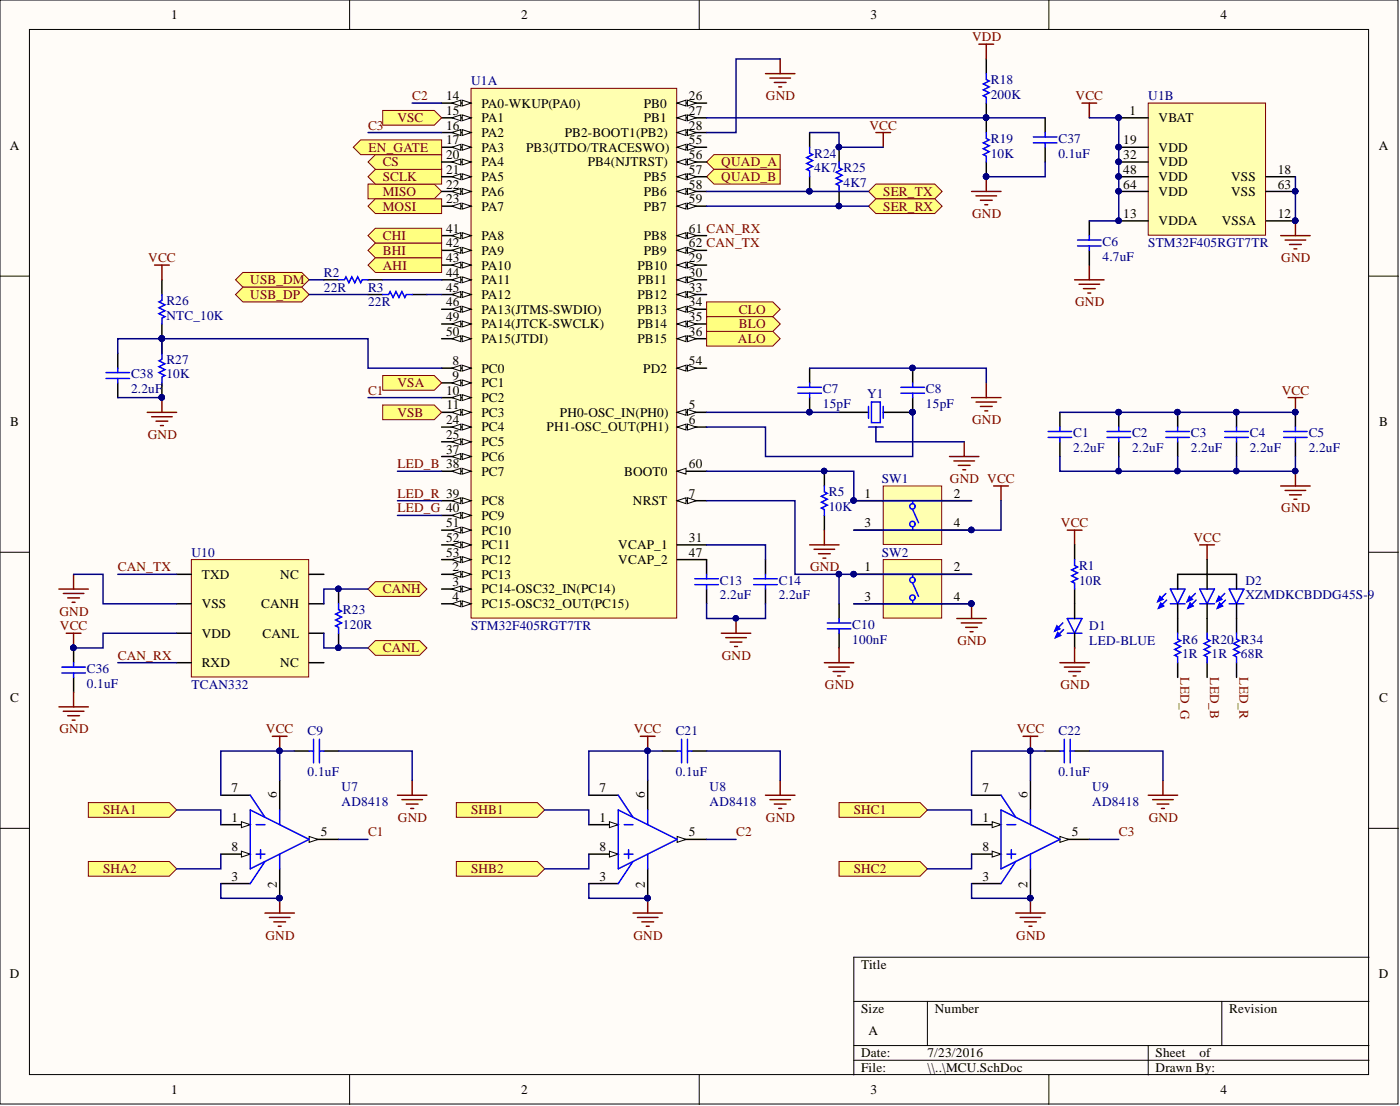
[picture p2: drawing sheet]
<svg xmlns="http://www.w3.org/2000/svg" width="241mm" height="190mm" viewBox="0 0 241 190" stroke-linecap="round" stroke-linejoin="round" font-family="sans-serif">
<defs><g id="words">
<g font-size="2.3">
<text x="29.5" y="3.3">1</text>
<text x="89.8" y="3.3">2</text>
<text x="150" y="3.3">3</text>
<text x="210.3" y="3.3">4</text>
<text x="76.9" y="17.3">14</text>
<text x="118.7" y="17.3">26</text>
<text x="76.9" y="19.8">15</text>
<text x="76.9" y="22.3">16</text>
<text x="83" y="18.5">PA0-WKUP(PA0)</text>
<text x="83" y="21.1">PA1</text>
<text x="83" y="23.6">PA2</text>
<text x="97.3" y="23.6">PB2-BOOT1(PB2)</text>
<text x="111" y="18.5">PB0</text>
<text x="111" y="21.1">PB1</text>
<text x="118.7" y="19.8">27</text>
<text x="118.7" y="22.3">28</text>
<text x="194.7" y="19.8">1</text>
<text x="199.7" y="21.1">VBAT</text>
<text x="1.7" y="25.8">A</text>
<text x="76.9" y="24.9">17</text>
<text x="76.9" y="27.4">20</text>
<text x="76.9" y="29.9">21</text>
<text x="83" y="26.1">PA3</text>
<text x="83" y="28.7">PA4</text>
<text x="90.7" y="26.1">PB3(JTDO/TRACESWO)</text>
<text x="101.3" y="28.7">PB4(NJTRST)</text>
<text x="118.7" y="24.9">55</text>
<text x="118.7" y="27.4">56</text>
<text x="118.7" y="29.9">57</text>
<text x="193.6" y="24.9">19</text>
<text x="193.6" y="27.4">32</text>
<text x="193.6" y="29.9">48</text>
<text x="199.7" y="26.1">VDD</text>
<text x="199.7" y="28.7">VDD</text>
<text x="220.2" y="29.9">18</text>
<text x="237.7" y="25.8">A</text>
<text x="76.9" y="32.5">22</text>
<text x="76.9" y="35">23</text>
<text x="83" y="31.2">PA5</text>
<text x="83" y="33.7">PA6</text>
<text x="111" y="31.2">PB5</text>
<text x="111" y="33.7">PB6</text>
<text x="118.7" y="32.5">58</text>
<text x="118.7" y="35">59</text>
<text x="193.6" y="32.5">64</text>
<text x="199.7" y="31.2">VDD</text>
<text x="199.7" y="33.7">VDD</text>
<text x="212.2" y="31.2">VSS</text>
<text x="212.2" y="33.7">VSS</text>
<text x="220.2" y="32.5">63</text>
<text x="76.9" y="40.1">41</text>
<text x="83" y="36.3">PA7</text>
<text x="83" y="41.3">PA8</text>
<text x="111" y="36.3">PB7</text>
<text x="111" y="41.3">PB8</text>
<text x="118.7" y="40.1">61 CAN_RX</text>
<text x="193.6" y="37.5">13</text>
<text x="199.7" y="38.8">VDDA</text>
<text x="210.6" y="38.8">VSSA</text>
<text x="220.2" y="37.5">12</text>
<text x="76.9" y="42.6">42</text>
<text x="76.9" y="45.2">43</text>
<text x="76.9" y="47.7">44</text>
<text x="83" y="43.9">PA9</text>
<text x="83" y="46.4">PA10</text>
<text x="109.9" y="46.4">PB10</text>
<text x="111" y="43.9">PB9</text>
<text x="118.7" y="45.2">29</text>
<text x="118.7" y="47.7">30</text>
<text x="118.7" y="42.6">62 CAN_TX</text>
<text x="76.9" y="50.2">45</text>
<text x="76.9" y="52.8">46</text>
<text x="83" y="49">PA11</text>
<text x="83" y="51.5">PA12</text>
<text x="109.9" y="51.5">PB12</text>
<text x="109.9" y="49">PB11</text>
<text x="118.7" y="50.2">33</text>
<text x="118.7" y="52.8">34</text>
<text x="76.9" y="55.3">49</text>
<text x="76.9" y="57.8">50</text>
<text x="83" y="54">PA13(JTMS-SWDIO)</text>
<text x="83" y="56.6">PA14(JTCK-SWCLK)</text>
<text x="83" y="59.1">PA15(JTDI)</text>
<text x="109.9" y="54">PB13</text>
<text x="109.9" y="56.6">PB14</text>
<text x="109.9" y="59.1">PB15</text>
<text x="118.7" y="55.3">35</text>
<text x="118.7" y="57.8">36</text>
<text x="78" y="62.9">8</text>
<text x="78" y="65.4">9</text>
<text x="83" y="64.2">PC0</text>
<text x="110.9" y="64.2">PD2</text>
<text x="118.7" y="62.9">54</text>
<text x="76.9" y="68">10</text>
<text x="77" y="70.5">11</text>
<text x="83" y="66.7">PC1</text>
<text x="83" y="69.2">PC2</text>
<text x="83" y="71.8">PC3</text>
<text x="96.5" y="71.8">PH0-OSC_IN(PH0)</text>
<text x="118.7" y="70.5">5</text>
<text x="1.8" y="73.4">B</text>
<text x="76.9" y="73.1">24</text>
<text x="76.9" y="75.6">25</text>
<text x="83" y="74.3">PC4</text>
<text x="83" y="76.9">PC5</text>
<text x="94.2" y="74.3">PH1-OSC_OUT(PH1)</text>
<text x="118.7" y="73.1">6</text>
<text x="237.7" y="73.4">B</text>
<text x="76.9" y="78.1">37</text>
<text x="83" y="79.4">PC6</text>
<text x="83" y="81.9">PC7</text>
<text x="107.6" y="81.9">BOOT0</text>
<text x="118.7" y="80.7">60</text>
<text x="83" y="87">PC8</text>
<text x="83" y="89.5">PC9</text>
<text x="109.1" y="87">NRST</text>
<text x="118.7" y="85.7">7</text>
<text x="149" y="85.7">1</text>
<text x="164.4" y="85.7">2</text>
<text x="76.9" y="90.8">51</text>
<text x="76.9" y="93.3">52</text>
<text x="76.9" y="95.9">53</text>
<text x="83" y="92.1">PC10</text>
<text x="83" y="94.6">PC11</text>
<text x="106.6" y="94.6">VCAP_1</text>
<text x="118.7" y="93.3">31</text>
<text x="118.7" y="95.9">47</text>
<text x="149" y="90.8">3</text>
<text x="164.4" y="90.8">4</text>
<text x="34.8" y="99.7">TXD</text>
<text x="48.3" y="99.7">NC</text>
<text x="78" y="98.4">2</text>
<text x="78" y="101">3</text>
<text x="83" y="99.7">PC13</text>
<text x="83" y="97.1">PC12</text>
<text x="106.6" y="97.1">VCAP_2</text>
<text x="149" y="98.4">1</text>
<text x="164.4" y="98.4">2</text>
<text x="34.8" y="104.8">VSS</text>
<text x="45" y="104.8">CANH</text>
<text x="78" y="103.5">4</text>
<text x="83" y="102.2">PC14-OSC32_IN(PC14)</text>
<text x="83" y="104.8">PC15-OSC32_OUT(PC15)</text>
<text x="149" y="103.5">3</text>
<text x="164.4" y="103.5">4</text>
<text x="34.8" y="109.8">VDD</text>
<text x="45.2" y="109.8">CANL</text>
<text x="34.8" y="114.9">RXD</text>
<text x="48.3" y="114.9">NC</text>
<text x="1.8" y="120.9">C</text>
<text x="237.7" y="120.9">C</text>
<text x="39.9" y="136.5">7</text>
<text x="47.7" y="137.5" transform="rotate(-90 47.7 137.5)">6</text>
<text x="103.3" y="136.5">7</text>
<text x="111.1" y="137.5" transform="rotate(-90 111.1 137.5)">6</text>
<text x="169.3" y="136.5">7</text>
<text x="177.1" y="137.5" transform="rotate(-90 177.1 137.5)">6</text>
<text x="39.9" y="141.5">1</text>
<text x="103.3" y="141.5">1</text>
<text x="169.3" y="141.5">1</text>
<text x="39.9" y="146.6">8</text>
<text x="55.3" y="144.1">5</text>
<text x="103.3" y="146.6">8</text>
<text x="118.7" y="144.1">5</text>
<text x="169.3" y="146.6">8</text>
<text x="184.7" y="144.1">5</text>
<text x="39.9" y="151.7">3</text>
<text x="47.7" y="152.9" transform="rotate(-90 47.7 152.9)">2</text>
<text x="103.3" y="151.7">3</text>
<text x="111.1" y="152.9" transform="rotate(-90 111.1 152.9)">2</text>
<text x="169.3" y="151.7">3</text>
<text x="177.1" y="152.9" transform="rotate(-90 177.1 152.9)">2</text>
<text x="148.4" y="166.9">Title</text>
<text x="1.7" y="168.5">D</text>
<text x="237.7" y="168.5">D</text>
<text x="148.4" y="174.5">Size</text>
<text x="149.7" y="178.3">A</text>
<text x="161.1" y="174.5">Number</text>
<text x="211.9" y="174.5">Revision</text>
<text x="148.4" y="182.1">Date:</text>
<text x="148.4" y="184.7">File:</text>
<text x="159.8" y="182.1">7/23/2016</text>
<text x="159.8" y="184.7">\\..\MCU.SchDoc</text>
<text x="199.2" y="182.1">Sheet</text>
<text x="199.2" y="184.7">Drawn By:</text>
<text x="206.7" y="182.1">of</text>
<text x="29.5" y="188.5">1</text>
<text x="89.8" y="188.5">2</text>
<text x="150" y="188.5">3</text>
<text x="210.3" y="188.5">4</text>
</g>
<g font-size="2.3" fill="#800000">
<text x="167.5" y="7.1">VDD</text>
<text x="71" y="17.3">C2</text>
<text x="132" y="17.3">GND</text>
<text x="185.4" y="17.3">VCC</text>
<text x="63.4" y="22.3">C3</text>
<text x="68.5" y="21.1">VSC</text>
<text x="149.9" y="22.3">VCC</text>
<text x="63.5" y="26.1">EN_GATE</text>
<text x="66" y="28.7">CS</text>
<text x="124.3" y="28.7">QUAD_A</text>
<text x="66" y="33.7">MISO</text>
<text x="66" y="31.2">SCLK</text>
<text x="124.3" y="31.2">QUAD_B</text>
<text x="152.2" y="33.7">SER_TX</text>
<text x="66" y="41.3">CHI</text>
<text x="66" y="36.3">MOSI</text>
<text x="152.2" y="36.3">SER_RX</text>
<text x="167.5" y="37.5">GND</text>
<text x="25.5" y="45.2">VCC</text>
<text x="66" y="46.4">AHI</text>
<text x="66" y="43.9">BHI</text>
<text x="220.8" y="45.2">GND</text>
<text x="43.1" y="49">USB_DM</text>
<text x="43.1" y="51.5">USB_DP</text>
<text x="185.3" y="52.8">GND</text>
<text x="127.2" y="59.1">ALO</text>
<text x="127.4" y="56.6">BLO</text>
<text x="127.4" y="54">CLO</text>
<text x="63.4" y="68">C1</text>
<text x="68.5" y="66.7">VSA</text>
<text x="68.5" y="71.8">VSB</text>
<text x="220.9" y="68">VCC</text>
<text x="25.5" y="75.6">GND</text>
<text x="167.5" y="73.1">GND</text>
<text x="68.5" y="80.7">LED_B 38</text>
<text x="163.7" y="83.2">GND VCC</text>
<text x="68.5" y="85.7">LED_R 39</text>
<text x="68.5" y="88.3">LED_G 40</text>
<text x="220.8" y="88.3">GND</text>
<text x="182.8" y="90.8">VCC</text>
<text x="205.7" y="93.3">VCC</text>
<text x="20.3" y="98.4">CAN_TX</text>
<text x="139.6" y="98.4">GND</text>
<text x="10.2" y="106">GND</text>
<text x="66" y="102.2">CANH</text>
<text x="10.3" y="108.6">VCC</text>
<text x="20.3" y="113.6">CAN_RX</text>
<text x="66" y="112.4">CANL</text>
<text x="124.4" y="113.6">GND</text>
<text x="165" y="111.1">GND</text>
<text x="142.2" y="118.7">GND</text>
<text x="182.8" y="118.7">GND</text>
<text x="203.5" y="116.7" transform="rotate(90 203.5 116.7)">LED_G</text>
<text x="208.6" y="116.7" transform="rotate(90 208.6 116.7)">LED_B</text>
<text x="213.6" y="116.7" transform="rotate(90 213.6 116.7)">LED_R</text>
<text x="10.2" y="126.3">GND</text>
<text x="45.8" y="126.3">VCC</text>
<text x="109.3" y="126.3">VCC</text>
<text x="175.2" y="126.3">VCC</text>
<text x="17.8" y="140.3">SHA1</text>
<text x="68.6" y="141.5">GND</text>
<text x="81.2" y="140.3">SHB1</text>
<text x="132" y="141.5">GND</text>
<text x="147.2" y="140.3">SHC1</text>
<text x="198" y="141.5">GND</text>
<text x="63.4" y="144.1">C1</text>
<text x="126.9" y="144.1">C2</text>
<text x="192.8" y="144.1">C3</text>
<text x="17.8" y="150.4">SHA2</text>
<text x="81.2" y="150.4">SHB2</text>
<text x="147.2" y="150.4">SHC2</text>
<text x="45.8" y="161.8">GND</text>
<text x="109.2" y="161.8">GND</text>
<text x="175.2" y="161.8">GND</text>
</g>
<g font-size="2.3" fill="#000080">
<text x="81.2" y="14.7">U1A</text>
<text x="170.8" y="14.5">R18</text>
<text x="170.8" y="17">200K</text>
<text x="197.9" y="17.3">U1B</text>
<text x="140.3" y="27.1">R24</text>
<text x="140.3" y="29.7">4K7 R25</text>
<text x="170.8" y="24.6">R19</text>
<text x="170.8" y="27.1">10K</text>
<text x="182.4" y="24.6">C37</text>
<text x="182.4" y="27.1">0.1uF</text>
<text x="145.4" y="32.2">4K7</text>
<text x="55.8" y="47.7">R2</text>
<text x="190" y="42.4">C6</text>
<text x="190" y="44.9">4.7uF</text>
<text x="197.9" y="42.6">STM32F405RGT7TR</text>
<text x="28.7" y="52.5">R26</text>
<text x="55.8" y="50.2">22R</text>
<text x="63.4" y="50.2">R3</text>
<text x="63.4" y="52.8">22R</text>
<text x="28.7" y="55">NTC_10K</text>
<text x="22.6" y="65.2">C38</text>
<text x="28.7" y="62.7">R27</text>
<text x="28.7" y="65.2">10K</text>
<text x="22.6" y="67.7">2.2uF</text>
<text x="141.8" y="67.7">C7</text>
<text x="141.8" y="70.3">15pF</text>
<text x="149.4" y="68.5">Y1</text>
<text x="159.6" y="67.7">C8</text>
<text x="159.6" y="70.3">15pF</text>
<text x="185" y="75.3">C1</text>
<text x="185" y="77.9">2.2uF</text>
<text x="195.1" y="75.3">C2</text>
<text x="195.1" y="77.9">2.2uF</text>
<text x="205.3" y="75.3">C3</text>
<text x="205.3" y="77.9">2.2uF</text>
<text x="215.4" y="75.3">C4</text>
<text x="215.4" y="77.9">2.2uF</text>
<text x="225.6" y="75.3">C5</text>
<text x="225.6" y="77.9">2.2uF</text>
<text x="152" y="83.2">SW1</text>
<text x="142.8" y="85.5">R5</text>
<text x="142.8" y="88">10K</text>
<text x="33" y="95.9">U10</text>
<text x="152" y="95.9">SW2</text>
<text x="124.1" y="100.7">C13</text>
<text x="134.2" y="100.7">C14</text>
<text x="186" y="98.2">R1</text>
<text x="186" y="100.7">10R</text>
<text x="214.6" y="100.7">D2</text>
<text x="59.1" y="105.8">R23</text>
<text x="124.1" y="103.2">2.2uF</text>
<text x="134.2" y="103.2">2.2uF</text>
<text x="214.6" y="103.2">XZMDKCBDDG45S-9</text>
<text x="59.1" y="108.3">120R</text>
<text x="81.2" y="108.6">STM32F405RGT7TR</text>
<text x="146.9" y="108.3">C10</text>
<text x="146.9" y="110.8">100nF</text>
<text x="187.8" y="108.6">D1</text>
<text x="187.8" y="111.1">LED-BLUE</text>
<text x="203.7" y="110.8">R6</text>
<text x="203.7" y="113.4">1R</text>
<text x="208.8" y="110.8">R20 R34</text>
<text x="208.8" y="113.4">1R</text>
<text x="213.9" y="113.4">68R</text>
<text x="15" y="115.9">C36</text>
<text x="15" y="118.5">0.1uF</text>
<text x="33" y="118.7">TCAN332</text>
<text x="53" y="126.6">C9</text>
<text x="116.5" y="126.6">C21</text>
<text x="182.4" y="126.6">C22</text>
<text x="53" y="133.7">0.1uF</text>
<text x="58.9" y="136.2">U7</text>
<text x="116.5" y="133.7">0.1uF</text>
<text x="122.3" y="136.2">U8</text>
<text x="182.4" y="133.7">0.1uF</text>
<text x="188.3" y="136.2">U9</text>
<text x="58.9" y="138.7">AD8418</text>
<text x="122.3" y="138.7">AD8418</text>
<text x="188.3" y="138.7">AD8418</text>
</g>
</g></defs>
<g fill="#fffcf8" stroke="#000" stroke-width=".17">
<path d="M0 0h241v190.2h-241z"/>
<path d="M5.1 5.1h230.8v180h-230.8z"/>
</g>
<g fill="none" stroke="#000" stroke-width=".17">
<path d="M60.3 0v5.1M120.5 0v5.1M180.8 0v5.1M0 47.6h5.1M236 47.6h5M0 95.1h5.1M236 95.1h5M0 142.7h5.1M236 142.7h5M147.2 172.5h88.8M159.8 172.5v7.6M210.6 172.5v7.6"/>
<path d="M236 164.9h-88.8v20.3M60.3 185.2v5M120.5 185.2v5M147.2 180.1h88.8M147.2 182.6h88.8M180.8 185.2v5M197.9 180.1v5.1"/>
</g>
<path d="M220.7 83.7h5.1M221.5 84.5h3.6M222.3 85.2h2M223 86h.5M223.3 81.2v2.5" fill="none" stroke="#800000" stroke-width=".25"/>
<circle cx="223.2" cy="81.1" r=".47" fill="#000080" stroke="#000080" stroke-width=".17"/>
<g fill="#ffff80" stroke="#800000" stroke-width=".17">
<path d="M63.4 31.7h11.4l1.3 1.3-1.3 1.2h-11.4z" fill-rule="evenodd"/>
<path d="M63.4 30.4l1.3-1.2h11.4v2.5h-11.4z" fill-rule="evenodd"/>
<path d="M63.4 27.9l1.3-1.3h11.4v2.6h-11.4z" fill-rule="evenodd"/>
<path d="M121.8 27.9l1.3-1.3h11.4v2.6h-11.4z" fill-rule="evenodd"/>
<path d="M121.8 30.4l1.3-1.2h11.4v2.5h-11.4z" fill-rule="evenodd"/>
</g>
<path d="M183.2 107.3l-1.4 1.4M183.3 108.4l-1.4 1.4M183.9 106.5h2.6l-1.3 2.6zM183.9 109.1h2.6" fill="none" stroke="#00f" stroke-width=".25"/>
<path d="M182.2 107.8l.5 .5-.9 .4z" fill="#00f"/>
<path d="M182.2 107.8l.5 .5-.9 .4z" fill="none" stroke="#00f" stroke-width=".25"/>
<path d="M182.3 108.9l.5 .6-.9 .3z" fill="#00f"/>
<path d="M182.3 108.9l.5 .6-.9 .3z" fill="none" stroke="#00f" stroke-width=".25"/>
<path d="M185.2 104v2.5M185.2 109.1v2.5" fill="none" stroke="#000" stroke-width=".25"/>
<g fill="none" stroke="#800000" stroke-width=".25">
<path d="M183.9 91.3h2.6M185.2 91.3v2.6M182.7 114.1h5.1M183.4 114.9h3.6M184.2 115.7h2M185 116.4h.5M185.2 111.6v2.5M46.9 126.8h2.6M48.2 126.8v2.6M68.5 137h5.1M69.3 137.7h3.5M70 138.5h2.1"/>
<path d="M70.8 139.3h.5M71 134.4v2.6M45.7 157.3h5M46.4 158h3.6M47.2 158.8h2M48 159.5h.5M48.2 154.7v2.6"/>
</g>
<g fill="#000080" stroke="#000080" stroke-width=".17">
<circle cx="48.2" cy="129.3" r=".47"/>
<circle cx="48.2" cy="154.7" r=".47"/>
</g>
<path d="M15.2 138.2h14l1.2 1.3-1.2 1.3h-14z" fill-rule="evenodd" fill="#ffff80" stroke="#800000" stroke-width=".17"/>
<path d="M110.4 126.8h2.5M111.6 126.8v2.6M131.9 137h5.1M132.7 137.7h3.5M133.5 138.5h2M134.2 139.3h.5M134.5 134.4v2.6M109.1 157.3h5.1M109.9 158h3.5M110.6 158.8h2.1M111.4 159.5h.5M111.6 154.7v2.6" fill="none" stroke="#800000" stroke-width=".25"/>
<g fill="#000080" stroke="#000080" stroke-width=".17">
<circle cx="111.6" cy="129.3" r=".47"/>
<circle cx="111.6" cy="154.7" r=".47"/>
</g>
<path d="M78.7 138.2h13.9l1.3 1.3-1.3 1.3h-13.9z" fill-rule="evenodd" fill="#ffff80" stroke="#800000" stroke-width=".17"/>
<path d="M222 68.5h2.5M223.3 68.5v2.5" fill="none" stroke="#800000" stroke-width=".25"/>
<circle cx="223.2" cy="71" r=".47" fill="#000080" stroke="#000080" stroke-width=".17"/>
<path d="M38.1 147.1h5" fill="none" stroke="#000" stroke-width=".25"/>
<path d="M41.6 146.6l1.5 .5-1.5 .5z" fill="#fffcf8"/>
<path d="M41.6 146.6l1.5 .5-1.5 .5z" fill="none" stroke="#000" stroke-width=".17"/>
<path d="M38.1 142h5" fill="none" stroke="#000" stroke-width=".25"/>
<path d="M41.6 141.5l1.5 .5-1.5 .6z" fill="#fffcf8"/>
<path d="M41.6 141.5l1.5 .5-1.5 .6z" fill="none" stroke="#000" stroke-width=".17"/>
<path d="M38.1 137h5M38.1 152.2h5M48.2 149.7v5M53.3 144.6h5.1" fill="none" stroke="#000" stroke-width=".25"/>
<circle cx="48.2" cy="154.7" r=".47" fill="#000080" stroke="#000080" stroke-width=".17"/>
<path d="M53.3 144.1l1.5 .5-1.5 .5z" fill="#fffcf8"/>
<path d="M53.3 144.1l1.5 .5-1.5 .5z" fill="none" stroke="#000" stroke-width=".17"/>
<path d="M48.2 134.4v5.1M101.5 147.1h5.1" fill="none" stroke="#000" stroke-width=".25"/>
<path d="M43.1 139.5l10.2 5.1-10.2 5.1zM43.1 137l2.6 3.8M48.2 139.5v2.5M44.1 142h1.6M44.1 147.1h1.6M44.9 146.4v1.5M45.7 148.4l-2.6 3.8M48.2 147.1v2.6" fill="none" stroke="#00f" stroke-width=".25"/>
<circle cx="48.2" cy="154.7" r=".47" fill="#000080" stroke="#000080" stroke-width=".17"/>
<path d="M105 146.6l1.6 .5-1.6 .5z" fill="#fffcf8"/>
<path d="M105 146.6l1.6 .5-1.6 .5z" fill="none" stroke="#000" stroke-width=".17"/>
<path d="M101.5 142h5.1" fill="none" stroke="#000" stroke-width=".25"/>
<path d="M105 141.5l1.6 .5-1.6 .6z" fill="#fffcf8"/>
<path d="M105 141.5l1.6 .5-1.6 .6z" fill="none" stroke="#000" stroke-width=".17"/>
<path d="M101.5 137h5.1M101.5 152.2h5.1M111.6 149.7v5M116.7 144.6h5.1" fill="none" stroke="#000" stroke-width=".25"/>
<circle cx="111.6" cy="154.7" r=".47" fill="#000080" stroke="#000080" stroke-width=".17"/>
<path d="M116.7 144.1l1.5 .5-1.5 .5z" fill="#fffcf8"/>
<path d="M116.7 144.1l1.5 .5-1.5 .5z" fill="none" stroke="#000" stroke-width=".17"/>
<path d="M55.8 48.2h2.6M63.4 48.2h2.6M63.4 50.7h2.6M71 50.7h2.6M144.6 71h5.1M151 73.6h.1M152.2 71h5.1M142.1 81.2v2.5M142.1 88.8v2.5M144.6 104v2.5M144.6 109.1v2.5M111.6 134.4v5.1" fill="none" stroke="#000" stroke-width=".25"/>
<g fill="none" stroke="#00f" stroke-width=".25">
<path d="M58.4 48.2h1l.2-.5 .5 1 .5-1 .5 1 .6-1 .5 1 .2-.5h1M66 50.7h1l.2-.5 .5 1 .6-1 .5 1 .5-1 .5 1 .2-.5h1M149.7 70v2M149.7 73.6h2.5M150.2 69.2h1.5v3.6h-1.5zM152.2 70v2M142.1 83.7v1l.5 .3-1 .5 1 .5-1 .5 1 .5-1 .5 .5 .3v1M142.6 107.3h4.1M142.6 108.3h4.1M144.6 106.5v.8M144.6 108.3v.8M106.6 139.5l10.1 5.1-10.1 5.1z"/>
<path d="M106.6 137l2.5 3.8M111.6 139.5v2.5M107.6 142h1.5M107.6 147.1h1.5M108.3 146.4v1.5M109.1 148.4l-2.5 3.8M111.6 147.1v2.6"/>
</g>
<g fill="#000080" stroke="#000080" stroke-width=".17">
<circle cx="111.6" cy="154.7" r=".47"/>
<circle cx="167.4" cy="104" r=".47"/>
<circle cx="157.3" cy="71" r=".47"/>
<circle cx="142" cy="81.1" r=".47"/>
<circle cx="223.2" cy="38" r=".47"/>
</g>
<g fill="none" stroke="#800000" stroke-width=".25">
<path d="M186.5 17.8h2.5M187.8 17.8v2.5M223.3 38v2.6M185.2 48.2h5.1M186 49h3.5M186.7 49.7h2.1M187.5 50.5h.5M187.8 45.7v2.5M220.7 40.6h5.1M221.5 41.3h3.6M222.3 42.1h2M223 42.9h.5"/>
<path d="M163.7 78.6h5M164.4 79.4h3.6M166.2 76.1v2.5M167.5 68.5h5M168.2 69.2h3.6M169 70h2M169.7 70.8h.5M170 66v2.5M139.5 93.9h5.1M140.3 94.6h3.6M141.1 95.4h2M141.8 96.1h.5"/>
<path d="M142.1 91.3v2.6M165.2 80.2h2M165.9 80.9h.5M171.3 83.7h2.5M172.5 83.7v2.5M142.1 114.1h5.1M142.8 114.9h3.6M143.6 115.7h2M144.4 116.4h.5M144.6 111.6v2.5M164.9 106.5h5.1M165.7 107.3h3.5"/>
<path d="M166.4 108.1h2.1M167.2 108.8h.5M167.5 104v2.5"/>
</g>
<g fill="#ffff80" stroke="#800000" stroke-width=".17">
<path d="M40.6 48.2l1.3-1.3h10.1l1.3 1.3-1.3 1.3h-10.1z" fill-rule="evenodd"/>
<path d="M40.6 50.7l1.3-1.2h10.1l1.3 1.2-1.3 1.3h-10.1z" fill-rule="evenodd"/>
</g>
<path d="M152.2 83.7h10.1v10.1h-10.1z" fill="#ffffb0" stroke="#800000" stroke-width=".17"/>
<g fill="none" stroke="#00f" stroke-width=".25">
<path d="M152.2 91.3h10.2M152.2 86.2h10.2M157.3 86.2v.5M157.3 90.8v.5M157.3 87.8l1 2.2"/>
<circle cx="157.3" cy="87.2" r=".47"/>
<circle cx="157.3" cy="90.3" r=".47"/>
</g>
<path d="M147.2 86.2h5M147.2 91.3h5M162.4 86.2h5.1M162.4 91.3h5.1" fill="none" stroke="#000" stroke-width=".25"/>
<g fill="#000080" stroke="#000080" stroke-width=".17">
<circle cx="147.1" cy="86.2" r=".47"/>
<circle cx="167.4" cy="91.3" r=".47"/>
</g>
<path d="M152.2 96.4h10.1v10.1h-10.1z" fill="#ffffb0" stroke="#800000" stroke-width=".17"/>
<g fill="none" stroke="#00f" stroke-width=".25">
<path d="M170 12.7v1l.5 .3-1 .5 1 .5-1 .5 1 .5-1 .5 .5 .2v1.1M170 22.8v1l.5 .3-1 .5 1 .5-1 .5 1 .5-1 .5 .5 .3v1M152.2 98.9h10.2M157.3 98.9v.5M152.2 104h10.2M157.3 103.5v.5M157.3 100.4l1 2.3"/>
<circle cx="157.3" cy="99.9" r=".47"/>
<circle cx="157.3" cy="102.9" r=".47"/>
</g>
<path d="M170 10.1v2.6M170 17.8v5M170 27.9v2.5M147.2 98.9h5M162.4 98.9h5.1M147.2 104h5M162.4 104h5.1" fill="none" stroke="#000" stroke-width=".25"/>
<g fill="#000080" stroke="#000080" stroke-width=".17">
<circle cx="147.1" cy="98.9" r=".47"/>
<circle cx="167.4" cy="104" r=".47"/>
<circle cx="170" cy="20.3" r=".47"/>
<circle cx="170" cy="30.4" r=".47"/>
</g>
<path d="M168.7 7.6h2.6M170 7.6v2.5M167.5 33h5M168.2 33.7h3.6M169 34.5h2M169.7 35.3h.5M170 30.4v2.6" fill="none" stroke="#800000" stroke-width=".25"/>
<path d="M81.2 15.2h35.4v91.3h-35.4z" fill="#ffffb0" stroke="#800000" stroke-width=".17"/>
<path d="M76.1 17.8h5.1" fill="none" stroke="#000" stroke-width=".25"/>
<path d="M79.7 17.3l1.5 .5-1.5 .5z" fill="#fffcf8"/>
<path d="M79.7 17.3l1.5 .5-1.5 .5z" fill="none" stroke="#000" stroke-width=".17"/>
<path d="M77.9 17.8l1.5-.5v1z" fill="#fffcf8"/>
<path d="M77.9 17.8l1.5-.5v1z" fill="none" stroke="#000" stroke-width=".17"/>
<path d="M76.1 20.3h5.1" fill="none" stroke="#000" stroke-width=".25"/>
<path d="M79.7 19.8l1.5 .5-1.5 .5z" fill="#fffcf8"/>
<path d="M79.7 19.8l1.5 .5-1.5 .5z" fill="none" stroke="#000" stroke-width=".17"/>
<path d="M77.9 20.3l1.5-.5v1z" fill="#fffcf8"/>
<path d="M77.9 20.3l1.5-.5v1z" fill="none" stroke="#000" stroke-width=".17"/>
<path d="M76.1 22.8h5.1" fill="none" stroke="#000" stroke-width=".25"/>
<path d="M79.7 22.3l1.5 .5-1.5 .5z" fill="#fffcf8"/>
<path d="M79.7 22.3l1.5 .5-1.5 .5z" fill="none" stroke="#000" stroke-width=".17"/>
<path d="M77.9 22.8l1.5-.5v1z" fill="#fffcf8"/>
<path d="M77.9 22.8l1.5-.5v1z" fill="none" stroke="#000" stroke-width=".17"/>
<path d="M76.1 25.4h5.1" fill="none" stroke="#000" stroke-width=".25"/>
<path d="M79.7 24.9l1.5 .5-1.5 .5z" fill="#fffcf8"/>
<path d="M79.7 24.9l1.5 .5-1.5 .5z" fill="none" stroke="#000" stroke-width=".17"/>
<path d="M77.9 25.4l1.5-.5v1z" fill="#fffcf8"/>
<path d="M77.9 25.4l1.5-.5v1z" fill="none" stroke="#000" stroke-width=".17"/>
<path d="M76.1 27.9h5.1" fill="none" stroke="#000" stroke-width=".25"/>
<path d="M79.7 27.4l1.5 .5-1.5 .5z" fill="#fffcf8"/>
<path d="M79.7 27.4l1.5 .5-1.5 .5z" fill="none" stroke="#000" stroke-width=".17"/>
<path d="M77.9 27.9l1.5-.5v1z" fill="#fffcf8"/>
<path d="M77.9 27.9l1.5-.5v1z" fill="none" stroke="#000" stroke-width=".17"/>
<path d="M76.1 30.4h5.1" fill="none" stroke="#000" stroke-width=".25"/>
<path d="M79.7 29.9l1.5 .5-1.5 .5z" fill="#fffcf8"/>
<path d="M79.7 29.9l1.5 .5-1.5 .5z" fill="none" stroke="#000" stroke-width=".17"/>
<path d="M77.9 30.4l1.5-.5v1z" fill="#fffcf8"/>
<path d="M77.9 30.4l1.5-.5v1z" fill="none" stroke="#000" stroke-width=".17"/>
<path d="M76.1 33h5.1" fill="none" stroke="#000" stroke-width=".25"/>
<path d="M79.7 32.5l1.5 .5-1.5 .5z" fill="#fffcf8"/>
<path d="M79.7 32.5l1.5 .5-1.5 .5z" fill="none" stroke="#000" stroke-width=".17"/>
<path d="M77.9 33l1.5-.5v1z" fill="#fffcf8"/>
<path d="M77.9 33l1.5-.5v1z" fill="none" stroke="#000" stroke-width=".17"/>
<path d="M76.1 35.5h5.1" fill="none" stroke="#000" stroke-width=".25"/>
<path d="M79.7 35l1.5 .5-1.5 .5z" fill="#fffcf8"/>
<path d="M79.7 35l1.5 .5-1.5 .5z" fill="none" stroke="#000" stroke-width=".17"/>
<path d="M77.9 35.5l1.5-.5v1z" fill="#fffcf8"/>
<path d="M77.9 35.5l1.5-.5v1z" fill="none" stroke="#000" stroke-width=".17"/>
<path d="M116.7 17.8h5.1" fill="none" stroke="#000" stroke-width=".25"/>
<path d="M116.7 17.8l1.5-.5v1z" fill="#fffcf8"/>
<path d="M116.7 17.8l1.5-.5v1z" fill="none" stroke="#000" stroke-width=".17"/>
<path d="M118.5 17.3l1.5 .5-1.5 .5z" fill="#fffcf8"/>
<path d="M118.5 17.3l1.5 .5-1.5 .5z" fill="none" stroke="#000" stroke-width=".17"/>
<path d="M116.7 20.3h5.1" fill="none" stroke="#000" stroke-width=".25"/>
<path d="M116.7 20.3l1.5-.5v1z" fill="#fffcf8"/>
<path d="M116.7 20.3l1.5-.5v1z" fill="none" stroke="#000" stroke-width=".17"/>
<path d="M118.5 19.8l1.5 .5-1.5 .5z" fill="#fffcf8"/>
<path d="M118.5 19.8l1.5 .5-1.5 .5z" fill="none" stroke="#000" stroke-width=".17"/>
<path d="M116.7 22.8h5.1" fill="none" stroke="#000" stroke-width=".25"/>
<path d="M116.7 22.8l1.5-.5v1z" fill="#fffcf8"/>
<path d="M116.7 22.8l1.5-.5v1z" fill="none" stroke="#000" stroke-width=".17"/>
<path d="M118.5 22.3l1.5 .5-1.5 .5z" fill="#fffcf8"/>
<path d="M118.5 22.3l1.5 .5-1.5 .5z" fill="none" stroke="#000" stroke-width=".17"/>
<path d="M116.7 45.7h5.1" fill="none" stroke="#000" stroke-width=".25"/>
<path d="M116.7 45.7l1.5-.5v1z" fill="#fffcf8"/>
<path d="M116.7 45.7l1.5-.5v1z" fill="none" stroke="#000" stroke-width=".17"/>
<path d="M118.5 45.2l1.5 .5-1.5 .5z" fill="#fffcf8"/>
<path d="M118.5 45.2l1.5 .5-1.5 .5z" fill="none" stroke="#000" stroke-width=".17"/>
<path d="M116.7 48.2h5.1" fill="none" stroke="#000" stroke-width=".25"/>
<path d="M116.7 48.2l1.5-.5v1z" fill="#fffcf8"/>
<path d="M116.7 48.2l1.5-.5v1z" fill="none" stroke="#000" stroke-width=".17"/>
<path d="M118.5 47.7l1.5 .5-1.5 .5z" fill="#fffcf8"/>
<path d="M118.5 47.7l1.5 .5-1.5 .5z" fill="none" stroke="#000" stroke-width=".17"/>
<path d="M116.7 50.7h5.1" fill="none" stroke="#000" stroke-width=".25"/>
<path d="M116.7 50.7l1.5-.5v1z" fill="#fffcf8"/>
<path d="M116.7 50.7l1.5-.5v1z" fill="none" stroke="#000" stroke-width=".17"/>
<path d="M118.5 50.2l1.5 .5-1.5 .5z" fill="#fffcf8"/>
<path d="M118.5 50.2l1.5 .5-1.5 .5z" fill="none" stroke="#000" stroke-width=".17"/>
<path d="M116.7 53.3h5.1" fill="none" stroke="#000" stroke-width=".25"/>
<path d="M116.7 53.3l1.5-.5v1z" fill="#fffcf8"/>
<path d="M116.7 53.3l1.5-.5v1z" fill="none" stroke="#000" stroke-width=".17"/>
<path d="M118.5 52.8l1.5 .5-1.5 .5z" fill="#fffcf8"/>
<path d="M118.5 52.8l1.5 .5-1.5 .5z" fill="none" stroke="#000" stroke-width=".17"/>
<path d="M116.7 55.8h5.1" fill="none" stroke="#000" stroke-width=".25"/>
<path d="M116.7 55.8l1.5-.5v1z" fill="#fffcf8"/>
<path d="M116.7 55.8l1.5-.5v1z" fill="none" stroke="#000" stroke-width=".17"/>
<path d="M118.5 55.3l1.5 .5-1.5 .5z" fill="#fffcf8"/>
<path d="M118.5 55.3l1.5 .5-1.5 .5z" fill="none" stroke="#000" stroke-width=".17"/>
<path d="M116.7 58.3h5.1" fill="none" stroke="#000" stroke-width=".25"/>
<path d="M116.7 58.3l1.5-.5v1z" fill="#fffcf8"/>
<path d="M116.7 58.3l1.5-.5v1z" fill="none" stroke="#000" stroke-width=".17"/>
<path d="M118.5 57.8l1.5 .5-1.5 .5z" fill="#fffcf8"/>
<path d="M118.5 57.8l1.5 .5-1.5 .5z" fill="none" stroke="#000" stroke-width=".17"/>
<path d="M76.1 40.6h5.1" fill="none" stroke="#000" stroke-width=".25"/>
<path d="M79.7 40.1l1.5 .5-1.5 .5z" fill="#fffcf8"/>
<path d="M79.7 40.1l1.5 .5-1.5 .5z" fill="none" stroke="#000" stroke-width=".17"/>
<path d="M77.9 40.6l1.5-.5v1z" fill="#fffcf8"/>
<path d="M77.9 40.6l1.5-.5v1z" fill="none" stroke="#000" stroke-width=".17"/>
<path d="M76.1 43.1h5.1" fill="none" stroke="#000" stroke-width=".25"/>
<path d="M79.7 42.6l1.5 .5-1.5 .5z" fill="#fffcf8"/>
<path d="M79.7 42.6l1.5 .5-1.5 .5z" fill="none" stroke="#000" stroke-width=".17"/>
<path d="M77.9 43.1l1.5-.5v1z" fill="#fffcf8"/>
<path d="M77.9 43.1l1.5-.5v1z" fill="none" stroke="#000" stroke-width=".17"/>
<path d="M76.1 45.7h5.1" fill="none" stroke="#000" stroke-width=".25"/>
<path d="M79.7 45.2l1.5 .5-1.5 .5z" fill="#fffcf8"/>
<path d="M79.7 45.2l1.5 .5-1.5 .5z" fill="none" stroke="#000" stroke-width=".17"/>
<path d="M77.9 45.7l1.5-.5v1z" fill="#fffcf8"/>
<path d="M77.9 45.7l1.5-.5v1z" fill="none" stroke="#000" stroke-width=".17"/>
<path d="M76.1 48.2h5.1" fill="none" stroke="#000" stroke-width=".25"/>
<path d="M79.7 47.7l1.5 .5-1.5 .5z" fill="#fffcf8"/>
<path d="M79.7 47.7l1.5 .5-1.5 .5z" fill="none" stroke="#000" stroke-width=".17"/>
<path d="M77.9 48.2l1.5-.5v1z" fill="#fffcf8"/>
<path d="M77.9 48.2l1.5-.5v1z" fill="none" stroke="#000" stroke-width=".17"/>
<path d="M76.1 50.7h5.1" fill="none" stroke="#000" stroke-width=".25"/>
<path d="M79.7 50.2l1.5 .5-1.5 .5z" fill="#fffcf8"/>
<path d="M79.7 50.2l1.5 .5-1.5 .5z" fill="none" stroke="#000" stroke-width=".17"/>
<path d="M77.9 50.7l1.5-.5v1z" fill="#fffcf8"/>
<path d="M77.9 50.7l1.5-.5v1z" fill="none" stroke="#000" stroke-width=".17"/>
<path d="M76.1 53.3h5.1" fill="none" stroke="#000" stroke-width=".25"/>
<path d="M79.7 52.8l1.5 .5-1.5 .5z" fill="#fffcf8"/>
<path d="M79.7 52.8l1.5 .5-1.5 .5z" fill="none" stroke="#000" stroke-width=".17"/>
<path d="M77.9 53.3l1.5-.5v1z" fill="#fffcf8"/>
<path d="M77.9 53.3l1.5-.5v1z" fill="none" stroke="#000" stroke-width=".17"/>
<path d="M76.1 55.8h5.1" fill="none" stroke="#000" stroke-width=".25"/>
<path d="M79.7 55.3l1.5 .5-1.5 .5z" fill="#fffcf8"/>
<path d="M79.7 55.3l1.5 .5-1.5 .5z" fill="none" stroke="#000" stroke-width=".17"/>
<path d="M77.9 55.8l1.5-.5v1z" fill="#fffcf8"/>
<path d="M77.9 55.8l1.5-.5v1z" fill="none" stroke="#000" stroke-width=".17"/>
<path d="M76.1 58.3h5.1" fill="none" stroke="#000" stroke-width=".25"/>
<path d="M79.7 57.8l1.5 .5-1.5 .5z" fill="#fffcf8"/>
<path d="M79.7 57.8l1.5 .5-1.5 .5z" fill="none" stroke="#000" stroke-width=".17"/>
<path d="M77.9 58.3l1.5-.5v1z" fill="#fffcf8"/>
<path d="M77.9 58.3l1.5-.5v1z" fill="none" stroke="#000" stroke-width=".17"/>
<path d="M116.7 25.4h5.1" fill="none" stroke="#000" stroke-width=".25"/>
<path d="M116.7 25.4l1.5-.5v1z" fill="#fffcf8"/>
<path d="M116.7 25.4l1.5-.5v1z" fill="none" stroke="#000" stroke-width=".17"/>
<path d="M118.5 24.9l1.5 .5-1.5 .5z" fill="#fffcf8"/>
<path d="M118.5 24.9l1.5 .5-1.5 .5z" fill="none" stroke="#000" stroke-width=".17"/>
<path d="M116.7 27.9h5.1" fill="none" stroke="#000" stroke-width=".25"/>
<path d="M116.7 27.9l1.5-.5v1z" fill="#fffcf8"/>
<path d="M116.7 27.9l1.5-.5v1z" fill="none" stroke="#000" stroke-width=".17"/>
<path d="M118.5 27.4l1.5 .5-1.5 .5z" fill="#fffcf8"/>
<path d="M118.5 27.4l1.5 .5-1.5 .5z" fill="none" stroke="#000" stroke-width=".17"/>
<path d="M116.7 30.4h5.1" fill="none" stroke="#000" stroke-width=".25"/>
<path d="M116.7 30.4l1.5-.5v1z" fill="#fffcf8"/>
<path d="M116.7 30.4l1.5-.5v1z" fill="none" stroke="#000" stroke-width=".17"/>
<path d="M118.5 29.9l1.5 .5-1.5 .5z" fill="#fffcf8"/>
<path d="M118.5 29.9l1.5 .5-1.5 .5z" fill="none" stroke="#000" stroke-width=".17"/>
<path d="M116.7 33h5.1" fill="none" stroke="#000" stroke-width=".25"/>
<path d="M116.7 33l1.5-.5v1z" fill="#fffcf8"/>
<path d="M116.7 33l1.5-.5v1z" fill="none" stroke="#000" stroke-width=".17"/>
<path d="M118.5 32.5l1.5 .5-1.5 .5z" fill="#fffcf8"/>
<path d="M118.5 32.5l1.5 .5-1.5 .5z" fill="none" stroke="#000" stroke-width=".17"/>
<path d="M116.7 35.5h5.1" fill="none" stroke="#000" stroke-width=".25"/>
<path d="M116.7 35.5l1.5-.5v1z" fill="#fffcf8"/>
<path d="M116.7 35.5l1.5-.5v1z" fill="none" stroke="#000" stroke-width=".17"/>
<path d="M118.5 35l1.5 .5-1.5 .5z" fill="#fffcf8"/>
<path d="M118.5 35l1.5 .5-1.5 .5z" fill="none" stroke="#000" stroke-width=".17"/>
<path d="M116.7 40.6h5.1" fill="none" stroke="#000" stroke-width=".25"/>
<path d="M116.7 40.6l1.5-.5v1z" fill="#fffcf8"/>
<path d="M116.7 40.6l1.5-.5v1z" fill="none" stroke="#000" stroke-width=".17"/>
<path d="M118.5 40.1l1.5 .5-1.5 .5z" fill="#fffcf8"/>
<path d="M118.5 40.1l1.5 .5-1.5 .5z" fill="none" stroke="#000" stroke-width=".17"/>
<path d="M116.7 43.1h5.1" fill="none" stroke="#000" stroke-width=".25"/>
<path d="M116.7 43.1l1.5-.5v1z" fill="#fffcf8"/>
<path d="M116.7 43.1l1.5-.5v1z" fill="none" stroke="#000" stroke-width=".17"/>
<path d="M118.5 42.6l1.5 .5-1.5 .5z" fill="#fffcf8"/>
<path d="M118.5 42.6l1.5 .5-1.5 .5z" fill="none" stroke="#000" stroke-width=".17"/>
<path d="M76.1 98.9h5.1" fill="none" stroke="#000" stroke-width=".25"/>
<path d="M79.7 98.4l1.5 .5-1.5 .5z" fill="#fffcf8"/>
<path d="M79.7 98.4l1.5 .5-1.5 .5z" fill="none" stroke="#000" stroke-width=".17"/>
<path d="M77.9 98.9l1.5-.5v1z" fill="#fffcf8"/>
<path d="M77.9 98.9l1.5-.5v1z" fill="none" stroke="#000" stroke-width=".17"/>
<path d="M76.1 101.5h5.1" fill="none" stroke="#000" stroke-width=".25"/>
<path d="M79.7 101l1.5 .5-1.5 .5z" fill="#fffcf8"/>
<path d="M79.7 101l1.5 .5-1.5 .5z" fill="none" stroke="#000" stroke-width=".17"/>
<path d="M77.9 101.5l1.5-.5v1z" fill="#fffcf8"/>
<path d="M77.9 101.5l1.5-.5v1z" fill="none" stroke="#000" stroke-width=".17"/>
<path d="M76.1 104h5.1" fill="none" stroke="#000" stroke-width=".25"/>
<path d="M79.7 103.5l1.5 .5-1.5 .5z" fill="#fffcf8"/>
<path d="M79.7 103.5l1.5 .5-1.5 .5z" fill="none" stroke="#000" stroke-width=".17"/>
<path d="M77.9 104l1.5-.5v1z" fill="#fffcf8"/>
<path d="M77.9 104l1.5-.5v1z" fill="none" stroke="#000" stroke-width=".17"/>
<path d="M76.1 63.4h5.1" fill="none" stroke="#000" stroke-width=".25"/>
<path d="M79.7 62.9l1.5 .5-1.5 .5z" fill="#fffcf8"/>
<path d="M79.7 62.9l1.5 .5-1.5 .5z" fill="none" stroke="#000" stroke-width=".17"/>
<path d="M77.9 63.4l1.5-.5v1z" fill="#fffcf8"/>
<path d="M77.9 63.4l1.5-.5v1z" fill="none" stroke="#000" stroke-width=".17"/>
<path d="M76.1 66h5.1" fill="none" stroke="#000" stroke-width=".25"/>
<path d="M79.7 65.4l1.5 .6-1.5 .5z" fill="#fffcf8"/>
<path d="M79.7 65.4l1.5 .6-1.5 .5z" fill="none" stroke="#000" stroke-width=".17"/>
<path d="M77.9 66l1.5-.6v1.1z" fill="#fffcf8"/>
<path d="M77.9 66l1.5-.6v1.1z" fill="none" stroke="#000" stroke-width=".17"/>
<path d="M76.1 68.5h5.1" fill="none" stroke="#000" stroke-width=".25"/>
<path d="M79.7 68l1.5 .5-1.5 .5z" fill="#fffcf8"/>
<path d="M79.7 68l1.5 .5-1.5 .5z" fill="none" stroke="#000" stroke-width=".17"/>
<path d="M77.9 68.5l1.5-.5v1z" fill="#fffcf8"/>
<path d="M77.9 68.5l1.5-.5v1z" fill="none" stroke="#000" stroke-width=".17"/>
<path d="M76.1 71h5.1" fill="none" stroke="#000" stroke-width=".25"/>
<path d="M79.7 70.5l1.5 .5-1.5 .5z" fill="#fffcf8"/>
<path d="M79.7 70.5l1.5 .5-1.5 .5z" fill="none" stroke="#000" stroke-width=".17"/>
<path d="M77.9 71l1.5-.5v1z" fill="#fffcf8"/>
<path d="M77.9 71l1.5-.5v1z" fill="none" stroke="#000" stroke-width=".17"/>
<path d="M76.1 73.6h5.1" fill="none" stroke="#000" stroke-width=".25"/>
<path d="M79.7 73.1l1.5 .5-1.5 .5z" fill="#fffcf8"/>
<path d="M79.7 73.1l1.5 .5-1.5 .5z" fill="none" stroke="#000" stroke-width=".17"/>
<path d="M77.9 73.6l1.5-.5v1z" fill="#fffcf8"/>
<path d="M77.9 73.6l1.5-.5v1z" fill="none" stroke="#000" stroke-width=".17"/>
<path d="M76.1 76.1h5.1" fill="none" stroke="#000" stroke-width=".25"/>
<path d="M79.7 75.6l1.5 .5-1.5 .5z" fill="#fffcf8"/>
<path d="M79.7 75.6l1.5 .5-1.5 .5z" fill="none" stroke="#000" stroke-width=".17"/>
<path d="M77.9 76.1l1.5-.5v1z" fill="#fffcf8"/>
<path d="M77.9 76.1l1.5-.5v1z" fill="none" stroke="#000" stroke-width=".17"/>
<path d="M76.1 78.6h5.1" fill="none" stroke="#000" stroke-width=".25"/>
<path d="M79.7 78.1l1.5 .5-1.5 .5z" fill="#fffcf8"/>
<path d="M79.7 78.1l1.5 .5-1.5 .5z" fill="none" stroke="#000" stroke-width=".17"/>
<path d="M77.9 78.6l1.5-.5v1z" fill="#fffcf8"/>
<path d="M77.9 78.6l1.5-.5v1z" fill="none" stroke="#000" stroke-width=".17"/>
<path d="M76.1 81.2h5.1" fill="none" stroke="#000" stroke-width=".25"/>
<path d="M79.7 80.7l1.5 .5-1.5 .5z" fill="#fffcf8"/>
<path d="M79.7 80.7l1.5 .5-1.5 .5z" fill="none" stroke="#000" stroke-width=".17"/>
<path d="M77.9 81.2l1.5-.5v1z" fill="#fffcf8"/>
<path d="M77.9 81.2l1.5-.5v1z" fill="none" stroke="#000" stroke-width=".17"/>
<path d="M76.1 86.2h5.1" fill="none" stroke="#000" stroke-width=".25"/>
<path d="M79.7 85.7l1.5 .5-1.5 .5z" fill="#fffcf8"/>
<path d="M79.7 85.7l1.5 .5-1.5 .5z" fill="none" stroke="#000" stroke-width=".17"/>
<path d="M77.9 86.2l1.5-.5v1z" fill="#fffcf8"/>
<path d="M77.9 86.2l1.5-.5v1z" fill="none" stroke="#000" stroke-width=".17"/>
<path d="M76.1 88.8h5.1" fill="none" stroke="#000" stroke-width=".25"/>
<path d="M79.7 88.3l1.5 .5-1.5 .5z" fill="#fffcf8"/>
<path d="M79.7 88.3l1.5 .5-1.5 .5z" fill="none" stroke="#000" stroke-width=".17"/>
<path d="M77.9 88.8l1.5-.5v1z" fill="#fffcf8"/>
<path d="M77.9 88.8l1.5-.5v1z" fill="none" stroke="#000" stroke-width=".17"/>
<path d="M76.1 91.3h5.1" fill="none" stroke="#000" stroke-width=".25"/>
<path d="M79.7 90.8l1.5 .5-1.5 .5z" fill="#fffcf8"/>
<path d="M79.7 90.8l1.5 .5-1.5 .5z" fill="none" stroke="#000" stroke-width=".17"/>
<path d="M77.9 91.3l1.5-.5v1z" fill="#fffcf8"/>
<path d="M77.9 91.3l1.5-.5v1z" fill="none" stroke="#000" stroke-width=".17"/>
<path d="M76.1 93.9h5.1" fill="none" stroke="#000" stroke-width=".25"/>
<path d="M79.7 93.3l1.5 .6-1.5 .5z" fill="#fffcf8"/>
<path d="M79.7 93.3l1.5 .6-1.5 .5z" fill="none" stroke="#000" stroke-width=".17"/>
<path d="M77.9 93.9l1.5-.6v1.1z" fill="#fffcf8"/>
<path d="M77.9 93.9l1.5-.6v1.1z" fill="none" stroke="#000" stroke-width=".17"/>
<path d="M76.1 96.4h5.1" fill="none" stroke="#000" stroke-width=".25"/>
<path d="M79.7 95.9l1.5 .5-1.5 .5z" fill="#fffcf8"/>
<path d="M79.7 95.9l1.5 .5-1.5 .5z" fill="none" stroke="#000" stroke-width=".17"/>
<path d="M77.9 96.4l1.5-.5v1z" fill="#fffcf8"/>
<path d="M77.9 96.4l1.5-.5v1z" fill="none" stroke="#000" stroke-width=".17"/>
<path d="M116.7 63.4h5.1" fill="none" stroke="#000" stroke-width=".25"/>
<path d="M116.7 63.4l1.5-.5v1z" fill="#fffcf8"/>
<path d="M116.7 63.4l1.5-.5v1z" fill="none" stroke="#000" stroke-width=".17"/>
<path d="M118.5 62.9l1.5 .5-1.5 .5z" fill="#fffcf8"/>
<path d="M118.5 62.9l1.5 .5-1.5 .5z" fill="none" stroke="#000" stroke-width=".17"/>
<path d="M116.7 71h5.1" fill="none" stroke="#000" stroke-width=".25"/>
<path d="M116.7 71l1.5-.5v1z" fill="#fffcf8"/>
<path d="M116.7 71l1.5-.5v1z" fill="none" stroke="#000" stroke-width=".17"/>
<path d="M118.5 70.5l1.5 .5-1.5 .5z" fill="#fffcf8"/>
<path d="M118.5 70.5l1.5 .5-1.5 .5z" fill="none" stroke="#000" stroke-width=".17"/>
<path d="M116.7 73.6h5.1" fill="none" stroke="#000" stroke-width=".25"/>
<path d="M116.7 73.6l1.5-.5v1z" fill="#fffcf8"/>
<path d="M116.7 73.6l1.5-.5v1z" fill="none" stroke="#000" stroke-width=".17"/>
<path d="M118.5 73.1l1.5 .5-1.5 .5z" fill="#fffcf8"/>
<path d="M118.5 73.1l1.5 .5-1.5 .5z" fill="none" stroke="#000" stroke-width=".17"/>
<path d="M116.7 86.2h5.1" fill="none" stroke="#000" stroke-width=".25"/>
<path d="M116.7 86.2l1.5-.5v1z" fill="#fffcf8"/>
<path d="M116.7 86.2l1.5-.5v1z" fill="none" stroke="#000" stroke-width=".17"/>
<path d="M118.5 85.7l1.5 .5-1.5 .5z" fill="#fffcf8"/>
<path d="M118.5 85.7l1.5 .5-1.5 .5z" fill="none" stroke="#000" stroke-width=".17"/>
<path d="M116.7 93.9h5.1M116.7 96.4h5.1M116.7 81.2h5.1" fill="none" stroke="#000" stroke-width=".25"/>
<path d="M116.7 81.2l1.5-.5v1z" fill="#fffcf8"/>
<path d="M116.7 81.2l1.5-.5v1z" fill="none" stroke="#000" stroke-width=".17"/>
<path d="M197.9 17.8h20.2v22.7h-20.2z" fill="#ffffb0" stroke="#800000" stroke-width=".17"/>
<g fill="none" stroke="#000" stroke-width=".25">
<path d="M187.8 38v2.6M192.8 20.3h5.1M192.8 38h5.1M192.8 30.4h5.1M192.8 25.4h5.1M192.8 27.9h5.1M192.8 33h5.1M218.2 38h5.1M218.2 30.4h5.1M218.2 33h5.1M187.8 43.1v2.6M139.5 63.4v2.6"/>
<path d="M139.5 68.5v2.5M157.3 63.4v2.6M157.3 68.5v2.5M121.8 96.4v2.5M131.9 96.4v2.5M121.8 101.5v2.5M131.9 101.5v2.5"/>
</g>
<g fill="#000080" stroke="#000080" stroke-width=".17">
<circle cx="192.8" cy="20.3" r=".47"/>
<circle cx="223.2" cy="38" r=".47"/>
<circle cx="192.8" cy="38" r=".47"/>
<circle cx="192.8" cy="25.3" r=".47"/>
<circle cx="192.8" cy="27.9" r=".47"/>
<circle cx="192.8" cy="30.4" r=".47"/>
<circle cx="223.2" cy="32.9" r=".47"/>
<circle cx="192.8" cy="32.9" r=".47"/>
<circle cx="126.8" cy="106.5" r=".47"/>
<circle cx="139.5" cy="71" r=".47"/>
<circle cx="157.3" cy="71" r=".47"/>
<circle cx="157.3" cy="63.4" r=".47"/>
</g>
<path d="M124.3 109.1h5.1M125.1 109.8h3.5M125.8 110.6h2.1M126.6 111.4h.5M126.9 106.5v2.6" fill="none" stroke="#800000" stroke-width=".25"/>
<g fill="none" stroke="#00f" stroke-width=".25">
<path d="M185.7 41.3h4.1M185.7 42.4h4.1M187.8 40.6v.7M187.8 42.4v.7M137.5 66.7h4.1M137.5 67.7h4.1M139.5 66v.7M139.5 67.7v.8M155.3 66.7h4M155.3 67.7h4M157.3 66v.7M157.3 67.7v.8"/>
<path d="M119.8 99.7h4M121.8 98.9v.8M129.9 99.7h4.1M131.9 98.9v.8M119.8 100.7h4M121.8 100.7v.8M129.9 100.7h4.1M131.9 100.7v.8"/>
</g>
<g fill="#ffff80" stroke="#800000" stroke-width=".17">
<path d="M63.4 45.7l1.3-1.3h11.4v2.5h-11.4z" fill-rule="evenodd"/>
<path d="M63.4 43.1l1.3-1.2h11.4v2.5h-11.4z" fill-rule="evenodd"/>
<path d="M63.4 40.6l1.3-1.3h11.4v2.6h-11.4z" fill-rule="evenodd"/>
<path d="M121.8 57.1h11.4l1.3 1.2-1.3 1.3h-11.4z" fill-rule="evenodd"/>
<path d="M121.8 54.5h11.4l1.3 1.3-1.3 1.3h-11.4z" fill-rule="evenodd"/>
<path d="M121.8 52h11.4l1.3 1.3-1.3 1.2h-11.4z" fill-rule="evenodd"/>
<path d="M63.4 35.5l1.3-1.3h11.4v2.6h-11.4z" fill-rule="evenodd"/>
</g>
<g fill="none" stroke="#800000" stroke-width=".25">
<path d="M206.8 93.9h2.5M208.1 93.9v2.5M176.3 126.8h2.6M177.6 126.8v2.6M197.9 137h5.1M198.7 137.7h3.5M199.4 138.5h2.1M200.2 139.3h.5M200.4 134.4v2.6M175.1 157.3h5M175.8 158h3.6M176.6 158.8h2"/>
<path d="M177.4 159.5h.5M177.6 154.7v2.6"/>
</g>
<g fill="#000080" stroke="#000080" stroke-width=".17">
<circle cx="177.6" cy="129.3" r=".47"/>
<circle cx="177.6" cy="154.7" r=".47"/>
</g>
<path d="M144.6 138.2h14l1.2 1.3-1.2 1.3h-14z" fill-rule="evenodd" fill="#ffff80" stroke="#800000" stroke-width=".17"/>
<path d="M167.5 147.1h5" fill="none" stroke="#000" stroke-width=".25"/>
<path d="M171 146.6l1.5 .5-1.5 .5z" fill="#fffcf8"/>
<path d="M171 146.6l1.5 .5-1.5 .5z" fill="none" stroke="#000" stroke-width=".17"/>
<path d="M167.5 142h5" fill="none" stroke="#000" stroke-width=".25"/>
<path d="M171 141.5l1.5 .5-1.5 .6z" fill="#fffcf8"/>
<path d="M171 141.5l1.5 .5-1.5 .6z" fill="none" stroke="#000" stroke-width=".17"/>
<path d="M167.5 137h5M167.5 152.2h5M177.6 149.7v5M182.7 144.6h5.1" fill="none" stroke="#000" stroke-width=".25"/>
<circle cx="177.6" cy="154.7" r=".47" fill="#000080" stroke="#000080" stroke-width=".17"/>
<path d="M182.7 144.1l1.5 .5-1.5 .5z" fill="#fffcf8"/>
<path d="M182.7 144.1l1.5 .5-1.5 .5z" fill="none" stroke="#000" stroke-width=".17"/>
<g fill="none" stroke="#000" stroke-width=".25">
<path d="M182.7 71v2.6M182.7 76.1v2.5M192.8 71v2.6M192.8 76.1v2.5M203 71v2.6M203 76.1v2.5M213.1 71v2.6M213.1 76.1v2.5M223.3 71v2.6M223.3 76.1v2.5M185.2 93.9v2.5M185.2 101.5v2.5"/>
<path d="M50.7 129.4h2.6M55.8 129.4h2.6M114.2 129.4h2.5M119.2 129.4h2.6M177.6 134.4v5.1M180.1 129.4h2.6M185.2 129.4h2.6"/>
</g>
<g fill="none" stroke="#00f" stroke-width=".25">
<path d="M180.7 74.3h4M180.7 75.3h4M182.7 73.6v.7M182.7 75.3v.8M190.8 74.3h4.1M190.8 75.3h4.1M192.8 73.6v.7M192.8 75.3v.8M200.9 74.3h4.1M200.9 75.3h4.1M203 73.6v.7M203 75.3v.8"/>
<path d="M211.1 74.3h4.1M211.1 75.3h4.1M213.1 73.6v.7M213.1 75.3v.8M221.2 74.3h4.1M221.2 75.3h4.1M223.3 73.6v.7M223.3 75.3v.8M185.2 96.4v1l.5 .3-1 .5 1 .5-1 .5 1 .5-1 .5 .5 .2v1.1M53.3 129.4h.7M54 127.3v4.1M55.1 127.3v4.1"/>
<path d="M55.1 129.4h.7M116.7 129.4h.8M117.5 127.3v4.1M118.5 129.4h.7M118.5 127.3v4.1M172.5 139.5l10.2 5.1-10.2 5.1zM172.5 137l2.6 3.8M177.6 139.5v2.5M182.7 129.4h.7M183.4 127.3v4.1M184.5 129.4h.7M184.5 127.3v4.1"/>
<path d="M173.5 142h1.6M173.5 147.1h1.6M174.3 146.4v1.5M175.1 148.4l-2.6 3.8M177.6 147.1v2.6"/>
</g>
<g fill="#000080" stroke="#000080" stroke-width=".17">
<circle cx="177.6" cy="154.7" r=".47"/>
<circle cx="192.8" cy="71" r=".47"/>
<circle cx="202.9" cy="71" r=".47"/>
<circle cx="213.1" cy="71" r=".47"/>
<circle cx="223.2" cy="71" r=".47"/>
</g>
<path d="M33 96.4h20.2v20.2h-20.2z" fill="#ffffb0" stroke="#800000" stroke-width=".17"/>
<path d="M30.4 98.9h2.6M53.3 98.9h2.5M30.4 104h2.6M30.4 109.1h2.6M30.4 114.1h2.6M53.3 104h2.5M53.3 109.1h2.5M53.3 114.1h2.5" fill="none" stroke="#000" stroke-width=".25"/>
<path d="M12.7 98.9v2.6M10.1 101.5h5.1M10.9 102.2h3.6M11.4 109.1h2.6M11.7 103h2M12.4 103.7h.5M12.7 109.1v2.5" fill="none" stroke="#800000" stroke-width=".25"/>
<circle cx="12.6" cy="111.6" r=".47" fill="#000080" stroke="#000080" stroke-width=".17"/>
<g fill="#ffff80" stroke="#800000" stroke-width=".17">
<path d="M63.4 101.5l1.3-1.3h7.6l1.3 1.3-1.3 1.2h-7.6z" fill-rule="evenodd"/>
<path d="M63.4 111.6l1.3-1.3h7.6l1.3 1.3-1.3 1.3h-7.6z" fill-rule="evenodd"/>
<path d="M149.7 33l1.3-1.3h10.1l1.3 1.3-1.3 1.2h-10.1z" fill-rule="evenodd"/>
<path d="M149.7 35.5l1.3-1.3h10.1l1.3 1.3-1.3 1.3h-10.1z" fill-rule="evenodd"/>
</g>
<g fill="none" stroke="#000" stroke-width=".25">
<path d="M139.5 22.8v2.6M139.5 30.4v2.6M144.6 25.4v2.5M144.6 33v2.5M180.1 20.3v2.5M180.1 25.4v2.5M27.9 48.2v2.5M27.9 55.8v5.1M20.3 60.9v2.5M20.3 66v2.5M27.9 66v2.5M12.7 111.6v2.5"/>
<path d="M12.7 116.7v2.5M58.4 101.5v2.5M58.4 109.1v2.5"/>
</g>
<g fill="#000080" stroke="#000080" stroke-width=".17">
<circle cx="12.6" cy="111.6" r=".47"/>
<circle cx="58.3" cy="101.4" r=".47"/>
<circle cx="58.3" cy="111.6" r=".47"/>
<circle cx="139.5" cy="32.9" r=".47"/>
<circle cx="144.6" cy="25.3" r=".47"/>
<circle cx="144.6" cy="35.5" r=".47"/>
<circle cx="27.9" cy="58.3" r=".47"/>
<circle cx="27.9" cy="68.4" r=".47"/>
</g>
<g fill="none" stroke="#00f" stroke-width=".25">
<path d="M139.5 25.4v1l.6 .2-1.1 .5 1.1 .5-1.1 .6 1.1 .5-1.1 .5 .5 .2v1M144.6 27.9v1l.5 .3-1 .5 1 .5-1 .5 1 .5-1 .5 .5 .3v1M178.1 23.6h4.1M178.1 24.6h4.1M180.1 22.8v.8M180.1 24.6v.8M27.9 50.7v1l-.5 .3 1 .5-1 .5 1 .5-1 .5 1 .5-.5 .3v1M18.3 64.2h4M18.3 65.2h4M20.3 63.4v.8M20.3 65.2v.8M27.9 60.9v1l-.5 .2 1 .6-1 .5 1 .5-1 .5 1 .5-.5 .2v1.1"/>
<path d="M10.7 114.9h4M10.7 115.9h4M12.7 114.1v.8M12.7 115.9v.8M58.4 104v1l.5 .3-1.1 .5 1.1 .5-1.1 .5 1.1 .5-1.1 .5 .6 .3v1"/>
</g>
<g fill="none" stroke="#800000" stroke-width=".25">
<path d="M151 22.8h2.5M152.2 22.8v2.6M26.6 45.7h2.6M27.9 45.7v2.5M25.4 71h5M26.1 71.8h3.6M26.9 72.5h2M27.7 73.3h.5M27.9 68.5v2.5M12.7 119.2v2.6M10.1 121.8h5.1M10.9 122.5h3.6"/>
<path d="M11.7 123.3h2M12.4 124h.5"/>
</g>
<g fill="#ffff80" stroke="#800000" stroke-width=".17">
<path d="M15.2 148.4h14l1.2 1.3-1.2 1.2h-14z" fill-rule="evenodd"/>
<path d="M78.7 148.4h13.9l1.3 1.3-1.3 1.2h-13.9z" fill-rule="evenodd"/>
<path d="M144.6 148.4h14l1.2 1.3-1.2 1.2h-14z" fill-rule="evenodd"/>
<path d="M60.9 25.4l1.3-1.3h13.9v2.5h-13.9z" fill-rule="evenodd"/>
<path d="M66 64.7h8.8l1.3 1.3-1.3 1.2h-8.8z" fill-rule="evenodd"/>
<path d="M66 69.8h8.8l1.3 1.2-1.3 1.3h-8.8z" fill-rule="evenodd"/>
<path d="M66 19h8.8l1.3 1.3-1.3 1.3h-8.8z" fill-rule="evenodd"/>
</g>
<path d="M200.9 102.2l-1.3 1.4M201.1 103.4l-1.4 1.4M201.7 101.5h2.5l-1.2 2.5zM201.7 104h2.5" fill="none" stroke="#00f" stroke-width=".25"/>
<path d="M199.9 102.7l.5 .5-.8 .4z" fill="#00f"/>
<path d="M199.9 102.7l.5 .5-.8 .4z" fill="none" stroke="#00f" stroke-width=".25"/>
<path d="M200.1 103.9l.5 .5-.9 .4z" fill="#00f"/>
<path d="M200.1 103.9l.5 .5-.9 .4zM206 102.2l-1.4 1.4M206.1 103.4l-1.3 1.4M206.8 101.5h2.5l-1.2 2.5zM206.8 104h2.5" fill="none" stroke="#00f" stroke-width=".25"/>
<path d="M203 104v2.5" fill="none" stroke="#000" stroke-width=".25"/>
<path d="M205 102.7l.5 .5-.9 .4z" fill="#00f"/>
<path d="M205 102.7l.5 .5-.9 .4z" fill="none" stroke="#00f" stroke-width=".25"/>
<path d="M205.1 103.9l.5 .5-.8 .4z" fill="#00f"/>
<path d="M205.1 103.9l.5 .5-.8 .4zM211.1 102.2l-1.4 1.4M211.2 103.4l-1.4 1.4M211.9 101.5h2.5l-1.3 2.5zM211.9 104h2.5" fill="none" stroke="#00f" stroke-width=".25"/>
<path d="M208.1 96.4v2.5M208.1 104v2.5" fill="none" stroke="#000" stroke-width=".25"/>
<path d="M210.1 102.7l.5 .5-.9 .4z" fill="#00f"/>
<path d="M210.1 102.7l.5 .5-.9 .4z" fill="none" stroke="#00f" stroke-width=".25"/>
<path d="M210.2 103.9l.5 .5-.9 .4z" fill="#00f"/>
<path d="M203 109.1v1l.5 .2-1 .5 1 .6-1 .5 1 .5-1 .5 .5 .2v1M208.1 109.1v1l.5 .2-1.1 .5 1.1 .6-1.1 .5 1.1 .5-1.1 .5 .6 .2v1M210.2 103.9l.5 .5-.9 .4zM213.1 109.1v1l.5 .2-1 .5 1 .6-1 .5 1 .5-1 .5 .5 .2v1" fill="none" stroke="#00f" stroke-width=".25"/>
<path d="M208.1 98.9v2.6M203 101.5v-2.6h10.1v2.6M203 106.5v2.6M203 114.1v2.6M208.1 106.5v2.6M208.1 114.1v2.6M213.1 104v5.1M213.1 114.1v2.6" fill="none" stroke="#000" stroke-width=".25"/>
<path d="M131.9 12.7h5.1M132.7 13.4h3.5M133.5 14.2h2M134.2 15h.5M134.5 10.1v2.6" fill="none" stroke="#800000" stroke-width=".25"/>
<g fill="none" stroke="#000080" stroke-width=".25">
<path d="M71 17.8h5.1M134.5 10.1h-7.6v12.7h-5.1M63.4 22.8h12.7M121.8 33h27.9M121.8 35.5h27.9M121.8 20.3h58.3M139.5 22.8h5.1v2.6h7.6M180.1 27.9v2.5h-10.1M187.8 20.3h5v17.7h-5M223.3 30.4v7.6M27.9 58.3h-7.6v2.6M27.9 58.3h35.5v5.1h12.7"/>
<path d="M27.9 58.3v2.6M53.3 48.2h2.5M53.3 50.7h10.1M66 48.2h10.1M73.6 50.7h2.5M20.3 68.5h7.6M63.4 68.5h12.7M121.8 71h22.8M139.5 63.4h30.5v2.6M151 73.6v2.5h15.2M157.3 71v7.6h-25.4v-5h-10.1M182.7 78.6v2.6h40.6v-2.6"/>
<path d="M182.7 71h40.6M192.8 78.6v2.6M203 78.6v2.6M213.1 78.6v2.6M12.7 98.9h5.1v5.1h12.6M20.3 98.9h10.1M68.5 88.8h7.6M68.5 81.2h7.6M68.5 86.2h7.6M121.8 86.2h15.2v12.7h7.6M121.8 93.9h10.1v2.5M121.8 81.2h25.4v5h20.3"/>
<path d="M144.6 98.9h22.9M144.6 98.9v5.1M172.5 86.2v5.1h-25.3M20.3 114.1h10.1M30.4 109.1h-12.6v2.5h-5.1M55.8 109.1v2.5h7.6M63.4 101.5h-7.6v2.5M121.8 104v2.5h10.1v-2.5M147.2 104h20.3M30.4 139.5h7.7v2.5M48.2 129.4v5M50.7 129.4h-12.6v7.6"/>
<path d="M58.4 129.4h12.6v5M93.9 139.5h7.6v2.5M111.6 129.4v5M114.2 129.4h-12.7v7.6M121.8 129.4h12.7v5M159.8 139.5h7.7v2.5M177.6 129.4h-10.1v7.6M177.6 129.4h2.5M177.6 129.4v5M187.8 129.4h12.6v5M38.1 152.2v2.5h10.1M38.1 147.1v2.6h-7.7"/>
<path d="M58.4 144.6h5M101.5 152.2v2.5h10.1M101.5 147.1v2.6h-7.6M121.8 144.6h5.1M167.5 152.2v2.5h10.1M167.5 147.1v2.6h-7.7M187.8 144.6h5"/>
</g>
<g fill="#000080" stroke="#000080" stroke-width=".17">
<circle cx="192.8" cy="81.1" r=".47"/>
<circle cx="202.9" cy="81.1" r=".47"/>
<circle cx="213.1" cy="81.1" r=".47"/>
<circle cx="223.2" cy="81.1" r=".47"/>
<circle cx="48.2" cy="129.3" r=".47"/>
<circle cx="111.6" cy="129.3" r=".47"/>
<circle cx="48.2" cy="154.7" r=".47"/>
<circle cx="111.6" cy="154.7" r=".47"/>
<circle cx="144.6" cy="98.9" r=".47"/>
<circle cx="157.3" cy="71" r=".47"/>
<circle cx="157.3" cy="63.4" r=".47"/>
<circle cx="139.5" cy="71" r=".47"/>
<circle cx="223.2" cy="32.9" r=".47"/>
<circle cx="223.2" cy="38" r=".47"/>
<circle cx="192.8" cy="20.3" r=".47"/>
<circle cx="192.8" cy="25.3" r=".47"/>
<circle cx="192.8" cy="27.9" r=".47"/>
<circle cx="192.8" cy="30.4" r=".47"/>
<circle cx="192.8" cy="32.9" r=".47"/>
<circle cx="192.8" cy="38" r=".47"/>
<circle cx="126.8" cy="106.5" r=".47"/>
<circle cx="177.6" cy="129.3" r=".47"/>
<circle cx="177.6" cy="154.7" r=".47"/>
<circle cx="192.8" cy="71" r=".47"/>
<circle cx="202.9" cy="71" r=".47"/>
<circle cx="213.1" cy="71" r=".47"/>
<circle cx="223.2" cy="71" r=".47"/>
<circle cx="12.6" cy="111.6" r=".47"/>
<circle cx="58.3" cy="111.6" r=".47"/>
<circle cx="58.3" cy="101.4" r=".47"/>
<circle cx="139.5" cy="32.9" r=".47"/>
<circle cx="144.6" cy="35.5" r=".47"/>
<circle cx="144.6" cy="25.3" r=".47"/>
<circle cx="27.9" cy="68.4" r=".47"/>
<circle cx="27.9" cy="58.3" r=".47"/>
<circle cx="170" cy="30.4" r=".47"/>
<circle cx="167.4" cy="104" r=".47"/>
<circle cx="147.1" cy="98.9" r=".47"/>
<circle cx="167.4" cy="91.3" r=".47"/>
<circle cx="147.1" cy="86.2" r=".47"/>
<circle cx="142" cy="81.1" r=".47"/>
<circle cx="170" cy="20.3" r=".47"/>
</g>
<use href="#words"/>
</svg>
